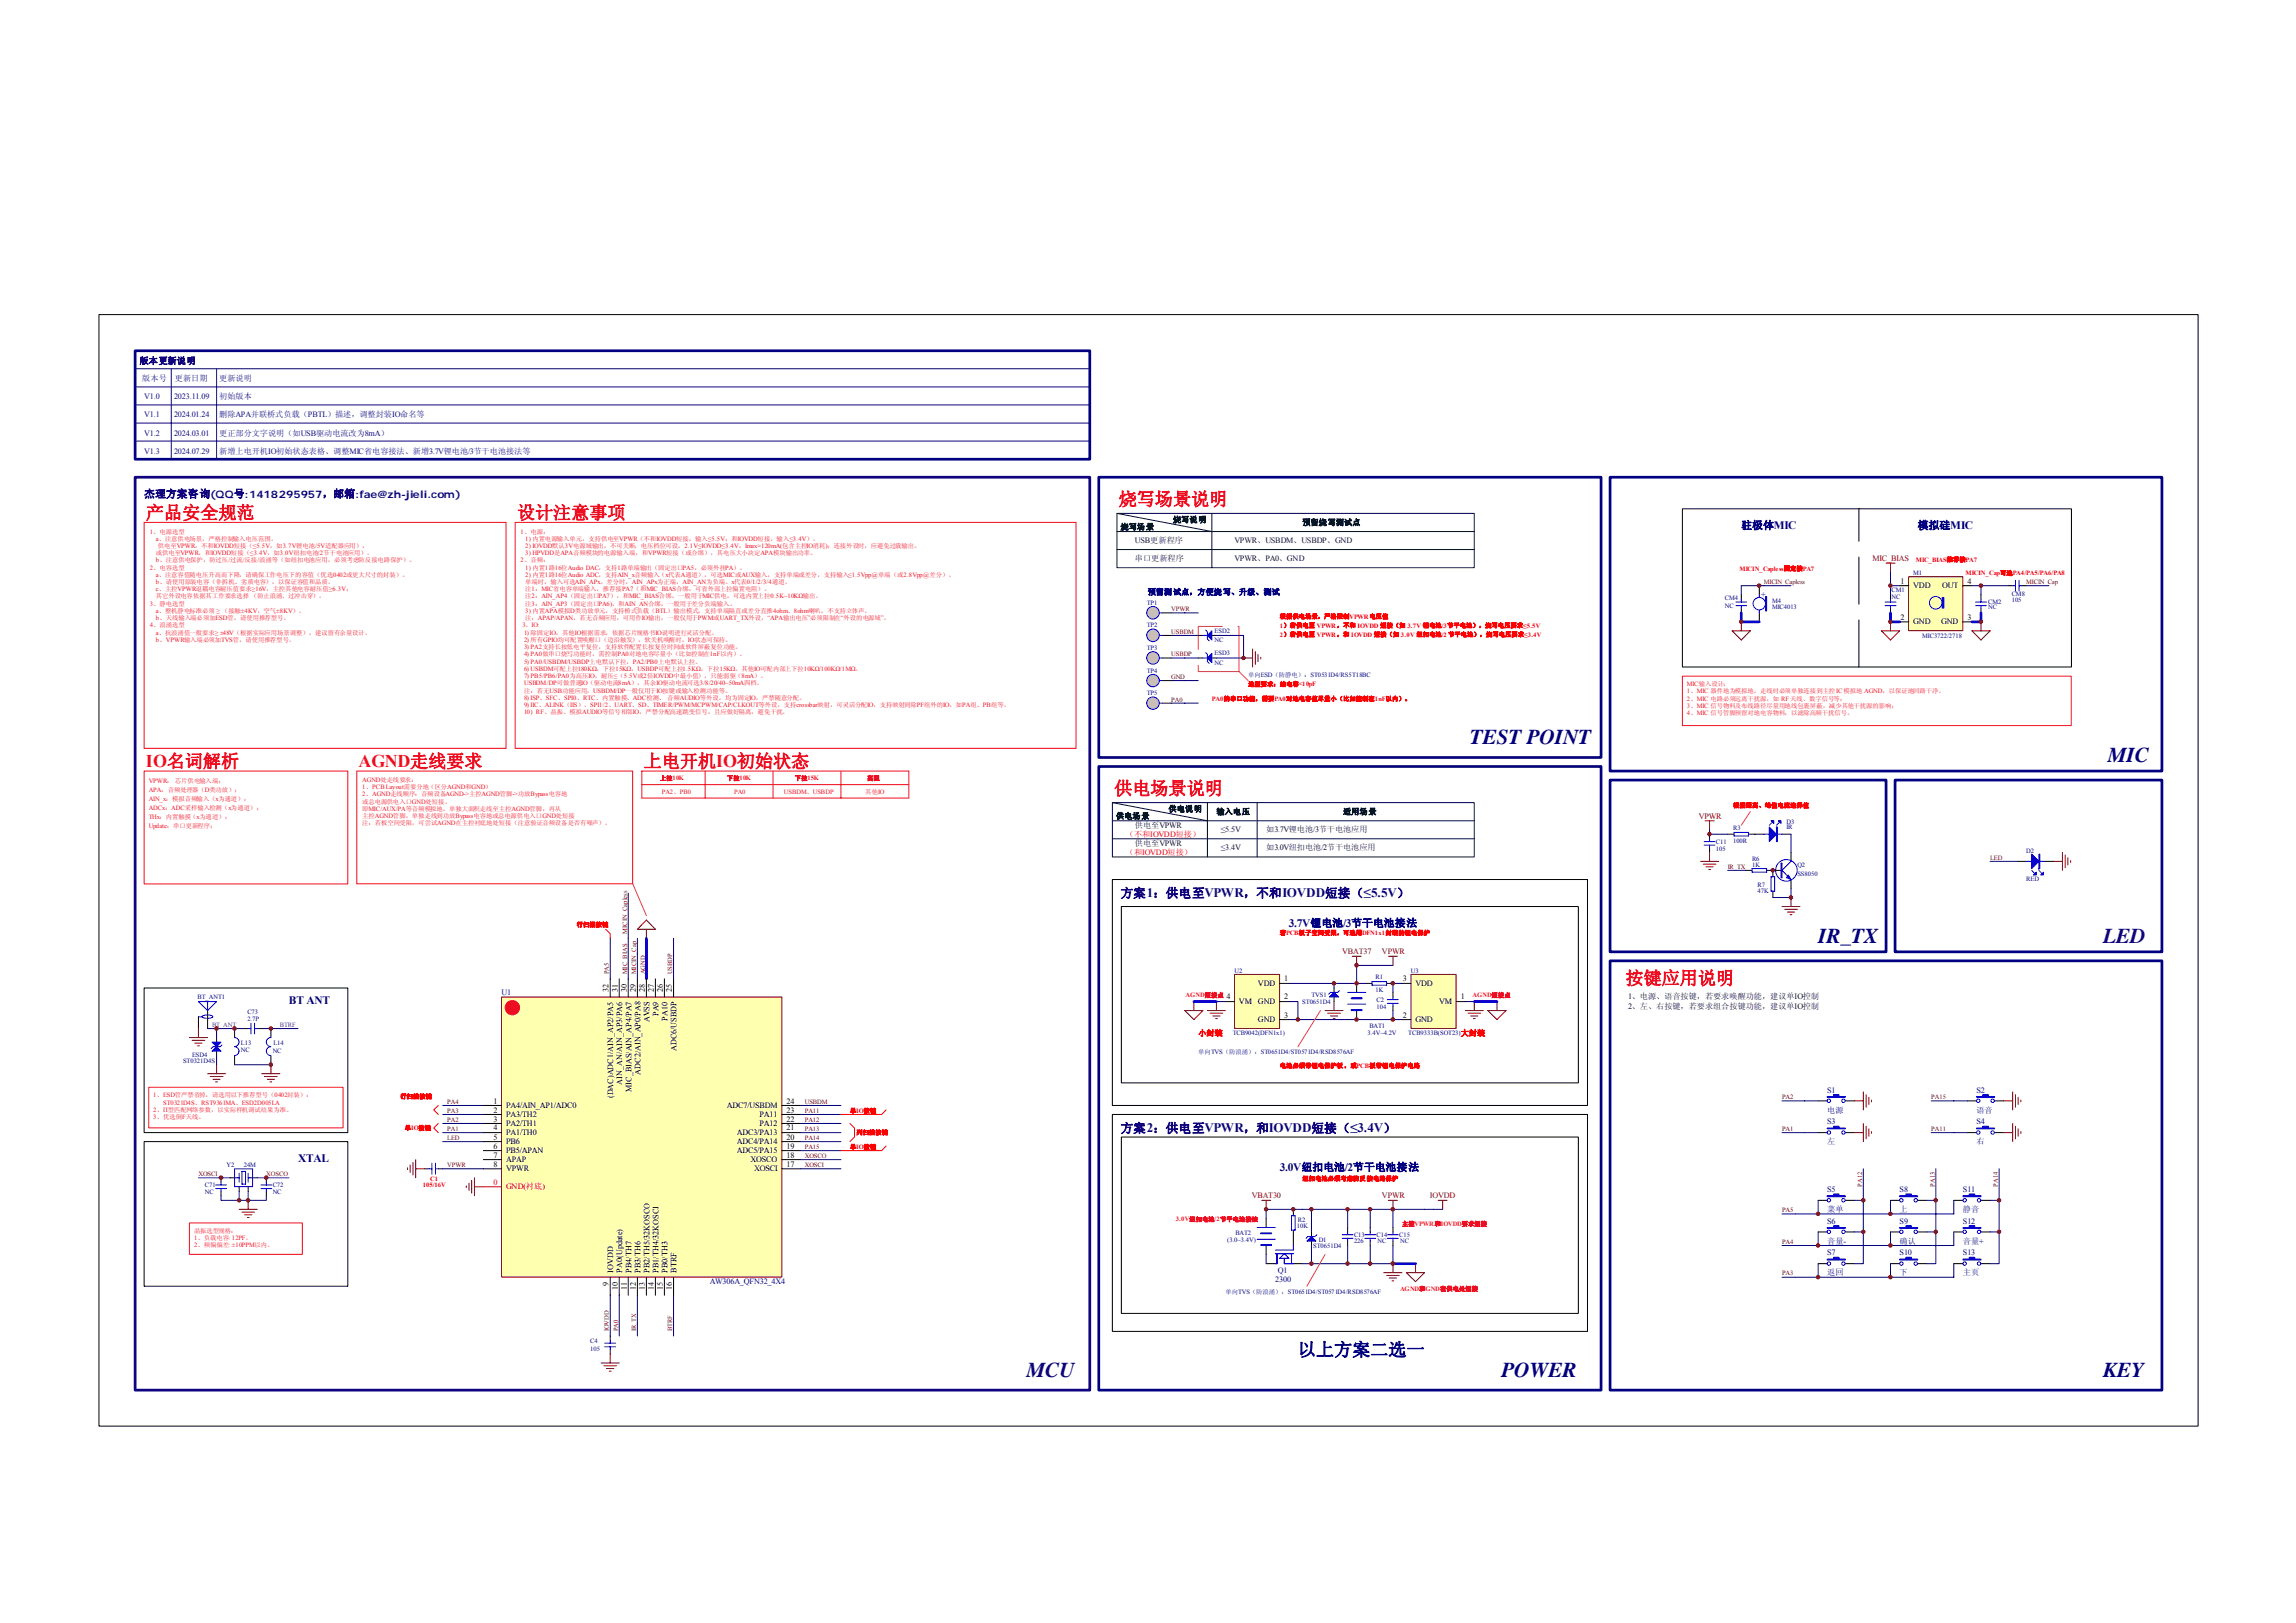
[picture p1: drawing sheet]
<svg xmlns="http://www.w3.org/2000/svg" width="297mm" height="210mm" viewBox="0 0 297 210" stroke-linecap="round" stroke-linejoin="round" font-family="sans-serif">
<defs><g id="words">
<g font-size="2.7" fill="#000080">
<text x="190.2" y="96.2">TEST POINT</text>
<text x="272.7" y="98.6">MIC</text>
<text x="235.2" y="122">IR_TX</text>
<text x="194.2" y="178.1">POWER</text>
<text x="272.1" y="178.1">KEY</text>
</g>
<g font-size="2.7" fill="#11037e">
<text x="272.1" y="122">LED</text>
<text x="132.8" y="178.1">MCU</text>
</g>
<g font-size="2.3" fill="#ee0e22">
<text x="144.7" y="65.4">烧写场景说明</text>
<text x="18.9" y="67.1">产品安全规范</text>
<text x="66.9" y="67.1">设计注意事项</text>
<text x="18.9" y="99.3">IO名词解析</text>
<text x="46.4" y="99.3">AGND走线要求</text>
<text x="83.3" y="99.3">上电开机IO初始状态</text>
<text x="144.1" y="102.8">供电场景说明</text>
<text x="210.3" y="127.3">按键应用说明</text>
</g>
<text font-size="2.3" fill="#000080" x="167.9" y="175.4">以上方案二选一</text>
<g font-size="1.6" fill="#11037e">
<text x="145" y="116.1">方案1：供电至VPWR，不和IOVDD短接（≤5.5V）</text>
<text x="145" y="146.5">方案2：供电至VPWR，和IOVDD短接（≤3.4V）</text>
</g>
<g font-size="1.5" fill="#000080">
<text x="166.7" y="119.9">3.7V锂电池/3节干电池接法</text>
<text x="37.4" y="129.8">BT ANT</text>
<text x="38.6" y="150.3">XTAL</text>
<text x="165.6" y="151.5">3.0V纽扣电池/2节干电池接法</text>
</g>
<text font-size="1.4" fill="#11037e" x="18.6" y="64.4">杰理方案咨询(QQ号:1418295957，邮箱:fae@zh-jieli.com)</text>
<g font-size="1.4" fill="#000080">
<text x="225.3" y="68.4">驻极体MIC</text>
<text x="248.1" y="68.4">模拟硅MIC</text>
</g>
<text font-size="1.2" fill="#11037e" x="18.1" y="47.1">版本更新说明</text>
<g font-size="1.1" fill="#11037e">
<text x="18.4" y="49.3">版本号</text>
<text x="18.6" y="51.7">V1.0</text>
<text x="18.6" y="54">V1.1</text>
<text x="22.5" y="51.7">2023.11.09</text>
<text x="22.5" y="54">2024.01.24</text>
<text x="22.6" y="49.3">更新日期</text>
<text x="28.4" y="49.3">更新说明</text>
<text x="28.4" y="51.7">初始版本</text>
<text x="28.4" y="54">删除APA并联桥式负载（PBTL）描述，调整封装IO命名等</text>
<text x="18.6" y="58.7">V1.3</text>
<text x="18.6" y="56.3">V1.2</text>
<text x="22.5" y="56.3">2024.03.01</text>
<text x="22.5" y="58.7">2024.07.29</text>
<text x="28.4" y="56.3">更正部分文字说明（如USB驱动电流改为8mA）</text>
<text x="28.4" y="58.7">新增上电开机IO初始状态表格、调整MIC省电容接法、新增3.7V锂电池/3节干电池接法等</text>
</g>
<g font-size="1.1" fill="#001b31">
<text x="145" y="68.5">烧写场景</text>
<text x="146.8" y="70.3">USB更新程序</text>
<text x="151.8" y="67.6">烧写说明</text>
<text x="159.7" y="70.3">VPWR、USBDM、USBDP、GND</text>
<text x="168.5" y="67.9">预留烧写测试点</text>
<text x="146.8" y="72.6">串口更新程序</text>
<text x="159.7" y="72.6">VPWR、PA0、GND</text>
<text x="144.4" y="105.9">供电场景</text>
<text x="146.8" y="107.1">供电至VPWR</text>
<text x="151.2" y="105">供电说明</text>
<text x="157.4" y="105.4">输入电压</text>
<text x="158" y="107.7">≤5.5V</text>
<text x="163.8" y="107.7">如3.7V锂电池/3节干电池应用</text>
<text x="173.8" y="105.4">适用场景</text>
<text x="146.8" y="109.4">供电至VPWR</text>
<text x="158" y="110">≤3.4V</text>
<text x="163.8" y="110">如3.0V纽扣电池/2节干电池应用</text>
<text x="210.6" y="129.2">1、电源、语音按键，若要求唤醒功能，建议单IO控制</text>
<text x="210.6" y="130.5">2、左、右按键，若要求组合按键功能，建议单IO控制</text>
</g>
<g font-size="1.1" fill="#000080">
<text x="148.5" y="76.9">预留测试点，方便烧写、升级、测试</text>
<text x="227.8" y="77.3">+</text>
<text x="64.9" y="128.7">U1</text>
<text x="236.4" y="141.4">S1</text>
<text x="236.4" y="143.9">电源</text>
<text x="255.7" y="141.4">S2</text>
<text x="255.7" y="143.9">语音</text>
<text x="236.4" y="145.5">S3</text>
<text x="236.4" y="148">左</text>
<text x="255.7" y="145.5">S4</text>
<text x="255.7" y="148">右</text>
<text x="236.4" y="154.2">S5</text>
<text x="245.8" y="154.2">S8</text>
<text x="254" y="154.2">S11</text>
<text x="236.4" y="156.8">菜单</text>
<text x="236.4" y="158.3">S6</text>
<text x="236.4" y="160.9">音量-</text>
<text x="245.8" y="156.8">上</text>
<text x="245.8" y="158.3">S9</text>
<text x="245.8" y="160.9">确认</text>
<text x="254" y="156.8">静音</text>
<text x="254" y="158.3">S12</text>
<text x="254" y="160.9">音量+</text>
<text x="91.8" y="166.2">AW306A_QFN32_4X4</text>
<text x="165" y="165.8">2300</text>
<text x="165.3" y="164.6">Q1</text>
<text x="236.4" y="162.4">S7</text>
<text x="236.4" y="165">返回</text>
<text x="245.8" y="162.4">S10</text>
<text x="245.8" y="165">下</text>
<text x="254" y="162.4">S13</text>
<text x="254" y="165">主页</text>
</g>
<g font-size="1.1" fill="#800000">
<text x="242.2" y="72.6">MIC_BIAS</text>
<text x="219.8" y="105.9">VPWR</text>
<text x="173.6" y="123.5">VBAT37</text>
<text x="178.8" y="123.5">VPWR</text>
<text x="161.9" y="155">VBAT30</text>
<text x="178.8" y="155">VPWR</text>
<text x="185" y="155">IOVDD</text>
</g>
<g font-size="1.1">
<text x="245.9" y="75.5">1</text>
<text x="247.5" y="76.1">VDD</text>
<text x="251.3" y="76.1">OUT</text>
<text x="254.5" y="75.5">4</text>
<text x="245.9" y="80.2">2</text>
<text x="247.5" y="80.8">GND</text>
<text x="251.1" y="80.8">GND</text>
<text x="254.5" y="80.2">3</text>
<text x="78.7" y="128.4" transform="rotate(-90 78.7 128.4)">32</text>
<text x="79.9" y="128.4" transform="rotate(-90 79.9 128.4)">31</text>
<text x="81.1" y="128.4" transform="rotate(-90 81.1 128.4)">30</text>
<text x="82.3" y="128.4" transform="rotate(-90 82.3 128.4)">29</text>
<text x="83.4" y="128.4" transform="rotate(-90 83.4 128.4)">28</text>
<text x="84.6" y="128.4" transform="rotate(-90 84.6 128.4)">27</text>
<text x="85.2" y="131.4" transform="rotate(-90 85.2 131.4)">PA9</text>
<text x="85.8" y="128.4" transform="rotate(-90 85.8 128.4)">26</text>
<text x="86.9" y="128.4" transform="rotate(-90 86.9 128.4)">25</text>
<text x="158.7" y="129.3">4</text>
<text x="160.3" y="129.9">VM</text>
<text x="162.7" y="129.9">GND</text>
<text x="162.7" y="127.6">VDD</text>
<text x="166.2" y="131.7">3</text>
<text x="166.2" y="129.3">2</text>
<text x="166.2" y="127">1</text>
<text x="181.5" y="127">3</text>
<text x="181.5" y="131.7">2</text>
<text x="183.1" y="127.6">VDD</text>
<text x="186.2" y="129.9">VM</text>
<text x="189" y="129.3">1</text>
<text x="84" y="132.3" transform="rotate(-90 84 132.3)">AVSS</text>
<text x="86.4" y="132" transform="rotate(-90 86.4 132)">PA10</text>
<text x="87.5" y="136" transform="rotate(-90 87.5 136)">ADC6/USBDP</text>
<text x="162.7" y="132.2">GND</text>
<text x="183.1" y="132.2">GND</text>
<text x="63.8" y="142.8">1</text>
<text x="63.8" y="143.9">2</text>
<text x="65.5" y="143.3">PA4/AIN_AP1/ADC0</text>
<text x="79.3" y="142.1" transform="rotate(-90 79.3 142.1)">(DAC)ADC1/AIN_AP2/PA5</text>
<text x="80.5" y="140.3" transform="rotate(-90 80.5 140.3)">AIN_AN/AIN_AP3/PA6</text>
<text x="81.7" y="141.3" transform="rotate(-90 81.7 141.3)">MIC_BIAS/AIN_AP4/PA7</text>
<text x="82.8" y="139" transform="rotate(-90 82.8 139)">ADC2/AIN_AP0/PA8</text>
<text x="94" y="143.3">ADC7/USBDM</text>
<text x="101.8" y="142.8">24</text>
<text x="101.8" y="143.9">23</text>
<text x="63.8" y="149.8">7</text>
<text x="63.8" y="145.1">3</text>
<text x="63.8" y="146.3">4</text>
<text x="63.8" y="147.4">5</text>
<text x="63.8" y="148.6">6</text>
<text x="65.5" y="145.7">PA2/TH1</text>
<text x="65.5" y="144.5">PA3/TH2</text>
<text x="65.5" y="146.9">PA1/TH0</text>
<text x="65.5" y="148">PB6</text>
<text x="65.5" y="149.2">PB5/APAN</text>
<text x="95.3" y="149.2">ADC5/PA15</text>
<text x="95.3" y="148">ADC4/PA14</text>
<text x="95.3" y="146.9">ADC3/PA13</text>
<text x="98.3" y="144.5">PA11</text>
<text x="98.3" y="145.7">PA12</text>
<text x="101.8" y="145.1">22</text>
<text x="101.8" y="149.8">18</text>
<text x="101.8" y="148.6">19</text>
<text x="101.8" y="147.4">20</text>
<text x="101.8" y="146.3">21</text>
<text x="63.8" y="150.9">8</text>
<text x="65.5" y="151.5">VPWR</text>
<text x="65.5" y="150.4">APAP</text>
<text x="97.1" y="150.4">XOSCO</text>
<text x="97.6" y="151.5">XOSCI</text>
<text x="101.8" y="150.9">17</text>
<text x="78.7" y="166.4" transform="rotate(-90 78.7 166.4)">9</text>
<text x="79.3" y="164.7" transform="rotate(-90 79.3 164.7)">IOVDD</text>
<text x="79.9" y="166.9" transform="rotate(-90 79.9 166.9)">10</text>
<text x="80.5" y="164.7" transform="rotate(-90 80.5 164.7)">PA0(Update)</text>
<text x="81.1" y="166.9" transform="rotate(-90 81.1 166.9)">11</text>
<text x="81.7" y="164.7" transform="rotate(-90 81.7 164.7)">PB4/TH7</text>
<text x="82.3" y="166.9" transform="rotate(-90 82.3 166.9)">12</text>
<text x="82.8" y="164.7" transform="rotate(-90 82.8 164.7)">PB3/TH6</text>
<text x="83.4" y="166.9" transform="rotate(-90 83.4 166.9)">13</text>
<text x="84" y="164.7" transform="rotate(-90 84 164.7)">PB2/TH5/32KOSCO</text>
<text x="84.6" y="166.9" transform="rotate(-90 84.6 166.9)">14</text>
<text x="85.2" y="164.7" transform="rotate(-90 85.2 164.7)">PB1/TH4/32KOSCI</text>
<text x="85.8" y="166.9" transform="rotate(-90 85.8 166.9)">15</text>
<text x="86.4" y="164.7" transform="rotate(-90 86.4 164.7)">PB0/TH3</text>
<text x="86.9" y="166.9" transform="rotate(-90 86.9 166.9)">16</text>
<text x="87.5" y="164.7" transform="rotate(-90 87.5 164.7)">BTRF</text>
</g>
<g font-size="1.1" fill="#f00">
<text x="145.7" y="108.3">（不和IOVDD短接）</text>
<text x="145.7" y="110.6">（和IOVDD短接）</text>
<text x="155" y="134">小封装</text>
<text x="189" y="134">大封装</text>
</g>
<g font-size="1.1" fill="#bf0000">
<text x="63.8" y="153.3">0</text>
<text x="65.5" y="153.9">GND(衬底)</text>
</g>
<g font-size=".8" fill="#ee0e22">
<text x="19.4" y="69">1、电源选型</text>
<text x="20.2" y="70">a、注意供电场景，严格控制输入电压范围。</text>
<text x="20.2" y="71.8">或供电至VPWR，和IOVDD短接（≤3.4V，如3.0V纽扣电池/2节干电池应用）。</text>
<text x="20.4" y="70.9">供电至VPWR，不和IOVDD短接（≤5.5V，如3.7V锂电池/5V适配器应用），</text>
<text x="67.3" y="69">1、电源：</text>
<text x="67.9" y="70">1) 内置电源输入单元，支持供电至VPWR（不和IOVDD短接，输入≤5.5V；和IOVDD短接，输入≤3.4V）。</text>
<text x="67.9" y="70.9">2) IOVDD默认3V电源域输出，不可关断，电压档位可设，2.1V≤IOVDD≤3.4V，Imax≈120mA(包含主控IO消耗)；连接外设时，应避免过载输出。</text>
<text x="67.9" y="71.8">3) HPVDD是APA音频模块的电源输入端，和VPWR短接（或合绑），其电压大小决定APA模块输出功率。</text>
<text x="19.4" y="73.7">2、电容选型</text>
<text x="20.2" y="72.7">b、注意供电保护，防过压/过流/反接/浪涌等（如纽扣电池应用，必须考虑防反接电路保护）。</text>
<text x="20.2" y="74.6">a、注意容值随电压升高而下降，请确保工作电压下的容值（优选0402或更大尺寸的封装）。</text>
<text x="20.2" y="75.6">b、请使用原装电容（非拆机、劣质电容），以保证容值和品质。</text>
<text x="20.2" y="76.5">c、主控VPWR退耦电容耐压值要求≥16V，主控其他电容耐压值≥6.3V；</text>
<text x="20.2" y="77.4">其它外设电容依据其工作要求选择 （防止浪涌、过冲击穿）。</text>
<text x="67.3" y="72.7">2、音频：</text>
<text x="67.9" y="73.7">1) 内置1路16位Audio DAC，支持1路单端输出（固定出口PA5，必须外挂PA）。</text>
<text x="67.9" y="74.6">2) 内置1路16位Audio ADC，支持AIN_x音频输入（x代表A通道），可选MIC或AUX输入，支持单端或差分，支持输入≤1.5Vpp@单端（或2.8Vpp@差分）。</text>
<text x="67.9" y="75.6">单端时，输入可选AIN_APx。差分时，AIN_APx为正端，AIN_AN为负端。x代表0/1/2/3/4通道。</text>
<text x="67.9" y="76.5">注1：MIC省电容单端输入，推荐接PA7（和MIC_BIAS合绑，可省外部上拉偏置电阻）。</text>
<text x="67.9" y="77.4">注2：AIN_AP4（固定出口PA7），和MIC_BIAS合绑，一般用于MIC供电，可选内置上拉0.5K~10KΩ输出。</text>
<text x="19.4" y="78.4">3、静电选型</text>
<text x="19.4" y="81.2">4、浪涌选型</text>
<text x="20.2" y="79.3">a、整机静电标准必须 ≥ （接触±4KV，空气±8KV）。</text>
<text x="20.2" y="80.2">b、天线输入端必须加ESD管，请使用推荐型号。</text>
<text x="20.2" y="82.1">a、抗浪涌值一般要求≥ ±48V（根据实际应用场景调整），建议留有余量设计。</text>
<text x="20.2" y="83">b、VPWR输入端必须加TVS管，请使用推荐型号。</text>
<text x="67.6" y="81.2">3、IO:</text>
<text x="67.8" y="83">2) 所有GPIO均可配置唤醒口（边沿触发），软关机唤醒时，IO状态可保持。</text>
<text x="67.8" y="84">3) PA2支持长按低电平复位，支持软件配置长按复位时间或软件屏蔽复位功能。</text>
<text x="67.8" y="82.1">1) 除固定IO，其他IO根据需求，依据芯片规格书IO说明进行灵活分配。</text>
<text x="67.9" y="79.3">3) 内置APA模拟D类功放单元，支持桥式负载（BTL）输出模式，支持单端隔直或差分直推4ohm、8ohm喇叭，不支持立体声。</text>
<text x="67.9" y="78.4">注3：AIN_AP3（固定出口PA6)，和AIN_AN合绑，一般用于差分负端输入。</text>
<text x="67.9" y="80.2">注：APAP/APAN，若无音频应用，可用作IO输出，一般仅用于PWM或UART_TX外设，“APA输出电压”必须限制在“外设的电源域”。</text>
<text x="67.8" y="84.9">4) PA0做串口烧写功能时，需控制PA0对地电容尽量小（比如控制在1nF以内）。</text>
<text x="67.8" y="85.9">5) PA0/USBDM/USBDP上电默认下拉，PA2/PB0上电默认上拉。</text>
<text x="67.8" y="86.8">6) USBDM可配上拉180KΩ，下拉15KΩ，USBDP可配上拉1.5KΩ，下拉15KΩ。其他IO可配内部上下拉10KΩ/100KΩ/1MΩ。</text>
<text x="67.8" y="87.7">7) PB5/PB6/PA0为高压IO，耐压≤（5.5V或2倍IOVDD中最小值），只能弱驱（8mA）。</text>
<text x="67.8" y="88.7">USBDM/DP可做普通IO（驱动电流8mA），其余IO驱动电流可选3/8/20/40~50mA四档。</text>
<text x="67.8" y="89.6">注：若无USB功能应用，USBDM/DP一般仅用于IO按键或输入检测功能等。</text>
<text x="218.2" y="88.8">MIC输入设计：</text>
<text x="218.2" y="89.7">1、MIC 器件地为模拟地，走线时必须单独连接到主控IC模拟地 AGND，以保证地回路干净。</text>
<text x="67.8" y="90.5">8) ISP、SFC、SPI0、RTC、内置触摸、ADC检测、 音频AUDIO等外设，均为固定IO，严禁随意分配。</text>
<text x="67.8" y="91.5">9) IIC、ALINK（IIS）、SPI1/2、UART、SD、TIMER/PWM/MCPWM/CAP/CLKOUT等外设，支持crossbar映射，可灵活分配IO，支持映射到除PF组外的IO，如PA组、PB组等。</text>
<text x="67.8" y="92.4">10) RF、晶振、模拟AUDIO等信号相邻IO，严禁分配高速跳变信号，且应做好隔离，避免干扰。</text>
<text x="218.2" y="90.7">2、MIC 电路必须远离干扰源，如 RF天线、数字信号等；</text>
<text x="218.2" y="91.6">3、MIC 信号物料及布线路径尽量用地线包裹屏蔽，减少其他干扰源的影响；</text>
<text x="218.2" y="92.5">4、MIC 信号管脚预留对地电容物料，以滤除高频干扰信号。</text>
<text x="19.2" y="101.3">VPWR： 芯片供电输入端；</text>
<text x="46.9" y="101.2">AGND处走线要求：</text>
<text x="85.4" y="101">上拉10K</text>
<text x="94" y="101">下拉10K</text>
<text x="102.8" y="101">下拉15K</text>
<text x="112.2" y="101">高阻</text>
<text x="19.2" y="104.8">ADCx：ADC采样输入检测（x为通道）；</text>
<text x="19.2" y="103.6">AIN_x：模拟音频输入（x为通道）；</text>
<text x="19.2" y="106">THx：内置触摸（x为通道）；</text>
<text x="19.2" y="102.5">APA：音频处理器（D类功放）；</text>
<text x="19.2" y="107.1">Update：串口更新程序；</text>
<text x="46.9" y="102.1">1、PCB Layout需要分地（区分AGND和GND）</text>
<text x="46.9" y="103">2、AGND走线顺序：音频设备AGND-&gt;主控AGND管脚-&gt;功放Bypass电容地</text>
<text x="46.9" y="104.9">即MIC/AUX/PA等音频模拟地，单独大面积走线至主控AGND管脚，再从</text>
<text x="46.9" y="105.9">主控AGND管脚，单独走线到功放Bypass电容地或总电源供电入口GND处短接</text>
<text x="46.9" y="106.8">注：若板空间受限，可尝试AGND在主控衬底地处短接（注意验证音频设备是否有噪声）。</text>
<text x="46.9" y="104">或总电源供电入口GND处短接。</text>
<text x="85.6" y="102.7">PA2、PB0</text>
<text x="95" y="102.7">PA0</text>
<text x="101.4" y="102.7">USBDM、USBDP</text>
<text x="111.9" y="102.7">其他IO</text>
<text x="153.4" y="129">AGND短接点</text>
<text x="190.5" y="129">AGND短接点</text>
<text x="19.8" y="143.8">2、Π型匹配网络参数，以实际样机调试结果为准。</text>
<text x="19.8" y="142">1、ESD管严禁省掉，请选用以下推荐型号（0402封装）：</text>
<text x="21.1" y="142.9">ST0321D4S、RST9361MA、ESD2D005LA</text>
<text x="19.8" y="144.8">3、优选倒F天线。</text>
<text x="25.1" y="159.5">晶振选型规格：</text>
<text x="25.1" y="160.5">1、负载电容: 12PF。</text>
<text x="25.1" y="161.4">2、频偏偏差: ±10PPM以内。</text>
<text x="152.1" y="158">3.0V纽扣电池/2节干电池接法</text>
<text x="181.4" y="158.6">主控VPWR和IOVDD要求短接</text>
<text x="181.1" y="167">AGND和GND在供电处短接</text>
</g>
<g font-size=".8" fill="#000080">
<text x="223.2" y="77.7">CM4</text>
<text x="244.7" y="76.6">CM1</text>
<text x="244.7" y="77.6">NC</text>
<text x="247.5" y="74.4">M1</text>
<text x="260.3" y="77.1">CM8</text>
<text x="260.3" y="77.9">105</text>
<text x="148.4" y="78.3">TP1</text>
<text x="148.4" y="81.2">TP2</text>
<text x="157.1" y="81.9">ESD2</text>
<text x="157.1" y="83">NC</text>
<text x="223.2" y="78.7">NC</text>
<text x="229.3" y="78">M4</text>
<text x="229.3" y="78.8">MIC4013</text>
<text x="248.7" y="82.6">MIC3722/2718</text>
<text x="257.2" y="78.1">CM2</text>
<text x="257.2" y="78.8">NC</text>
<text x="148.4" y="84.1">TP3</text>
<text x="148.4" y="87">TP4</text>
<text x="148.4" y="89.9">TP5</text>
<text x="157.1" y="84.7">ESD3</text>
<text x="157.1" y="86">NC</text>
<text x="161.5" y="87.6">单向ESD（防静电）：ST0531D4/RS5T18BC</text>
<text x="224.2" y="107.4">R3</text>
<text x="231.1" y="106.6">D3</text>
<text x="231.1" y="107.3">IR</text>
<text x="222" y="109.1">C11</text>
<text x="222" y="110.1">105</text>
<text x="224.2" y="109">100R</text>
<text x="226.7" y="111.3">R6</text>
<text x="226.7" y="112.2">1K</text>
<text x="232.5" y="112.2">Q2</text>
<text x="232.5" y="113.3">SS8050</text>
<text x="262.1" y="110.3">D2</text>
<text x="262.1" y="113.9">RED</text>
<text x="227.4" y="114.7">R7</text>
<text x="227.4" y="115.5">47K</text>
<text x="159.7" y="125.9">U2</text>
<text x="182.5" y="125.9">U3</text>
<text x="25.6" y="129.2">BT_ANT1</text>
<text x="32" y="131.2">C73</text>
<text x="168.5" y="129.9">ST0651D4</text>
<text x="169.7" y="129">TVS1</text>
<text x="178" y="126.7">R1</text>
<text x="178" y="128.3">1K</text>
<text x="178.1" y="129.6">C2</text>
<text x="178.1" y="130.5">104</text>
<text x="23.7" y="137.5">ST0321D4S</text>
<text x="24.8" y="136.7">ESD4</text>
<text x="31.2" y="135.2">L13</text>
<text x="31.2" y="136.1">NC</text>
<text x="35.3" y="136.2">NC</text>
<text x="35.4" y="135.2">L14</text>
<text x="155" y="136.4">单向TVS（防浪涌）：ST0651D4/ST0571D4/RSD8576AF</text>
<text x="159.5" y="133.9">TCB9042(DFN1x1)</text>
<text x="176.9" y="133.9">3.4V~4.2V</text>
<text x="177.2" y="133">BAT1</text>
<text x="182.2" y="133.9">TCB9333B(SOT23)</text>
<text x="26.5" y="153.6">C71</text>
<text x="26.5" y="154.5">NC</text>
<text x="29.3" y="151">Y2</text>
<text x="31.5" y="151">24M</text>
<text x="35.3" y="153.6">C72</text>
<text x="35.3" y="154.5">NC</text>
<text x="158.8" y="160.7">(3.0~3.4V)</text>
<text x="159.8" y="159.8">BAT2</text>
<text x="167.8" y="158.9">10K</text>
<text x="167.9" y="158.1">R2</text>
<text x="169.9" y="161.5">ST0651D4</text>
<text x="170.6" y="160.7">D1</text>
<text x="175.2" y="160">C13</text>
<text x="175.2" y="160.8">226</text>
<text x="178.1" y="160">C14</text>
<text x="178.2" y="160.8">NC</text>
<text x="181" y="160">C15</text>
<text x="181.1" y="160.8">NC</text>
<text x="158.5" y="167.4">单向TVS（防浪涌）：ST0651D4/ST0571D4/RSD8576AF</text>
</g>
<g font-size=".8" fill="#f00">
<text x="225" y="73.8">MICIN_Capless固定接PA7</text>
<text x="247.9" y="72.7">MIC_BIAS推荐接PA7</text>
<text x="254.3" y="74.4">MICIN_Cap可选PA4/PA5/PA6/PA8</text>
<text x="165.6" y="80">根据供电场景，严格限制VPWR电压值</text>
<text x="165.6" y="81.2">1）若供电至 VPWR，不和 IOVDD 短接（如 3.7V 锂电池/3节干电池），烧写电压要求≤5.5V</text>
<text x="165.6" y="82.4">2）若供电至 VPWR，和 IOVDD 短接（如 3.0V 纽扣电池/2 节干电池），烧写电压要求≤3.4V</text>
<text x="161.5" y="88.8">选型要求：结电容&lt;10pF</text>
<text x="156.8" y="90.7">PA0的串口功能，需要PA0对地电容值尽量小（比如控制在1nF以内）。</text>
<text x="224.2" y="104.5">根据距离、峰值电流选择值</text>
<text x="74.6" y="119.9">行扫描按键</text>
<text x="165.6" y="121">若PCB板子空间受限，可选用DFN1x1封装的锂电保护</text>
<text x="51.8" y="142.1">行扫描按键</text>
<text x="110" y="144">单IO按键</text>
<text x="165.6" y="138.2">电池必须带锂电保护板，或PCB板带锂电保护电路</text>
<text x="52.4" y="146.2">单IO按键</text>
<text x="110" y="148.7">单IO按键</text>
<text x="110.8" y="146.8">列扫描按键</text>
<text x="54.7" y="153.6">105/16V</text>
<text x="55.6" y="152.8">C1</text>
<text x="168.5" y="152.8">纽扣电池必须考虑防反接电路保护</text>
</g>
<g font-size=".8" fill="#800000">
<text x="228.2" y="75.6">MICIN_Capless</text>
<text x="262.1" y="75.6">MICIN_Cap</text>
<text x="151.5" y="82">USBDM</text>
<text x="151.5" y="79.1">VPWR</text>
<text x="151.5" y="84.9">USBDP</text>
<text x="151.5" y="87.8">GND</text>
<text x="151.5" y="90.8">PA0</text>
<text x="223.5" y="112.4">IR_TX</text>
<text x="257.5" y="111.2">LED</text>
<text x="81.1" y="120.8" transform="rotate(-90 81.1 120.8)">MICIN_Capless</text>
<text x="78.8" y="126.1" transform="rotate(-90 78.8 126.1)">PA5</text>
<text x="81.1" y="126.1" transform="rotate(-90 81.1 126.1)">MIC_BIAS</text>
<text x="82.3" y="126.1" transform="rotate(-90 82.3 126.1)">MICIN_Cap</text>
<text x="83.5" y="126.1" transform="rotate(-90 83.5 126.1)">AGND</text>
<text x="87" y="126.1" transform="rotate(-90 87 126.1)">USBDP</text>
<text x="57.9" y="142.8">PA4</text>
<text x="57.9" y="144">PA3</text>
<text x="104.1" y="142.8">USBDM</text>
<text x="104.1" y="144">PA11</text>
<text x="230.5" y="142.2">PA2</text>
<text x="249.8" y="142.2">PA15</text>
<text x="57.9" y="145.1">PA2</text>
<text x="57.9" y="146.3">PA1</text>
<text x="57.9" y="147.5">LED</text>
<text x="104.1" y="149.8">XOSCO</text>
<text x="104.1" y="145.1">PA12</text>
<text x="104.1" y="146.3">PA13</text>
<text x="104.1" y="147.5">PA14</text>
<text x="104.1" y="148.7">PA15</text>
<text x="230.5" y="146.3">PA1</text>
<text x="249.8" y="146.3">PA11</text>
<text x="25.7" y="152.2">XOSCI</text>
<text x="34.5" y="152.2">XOSCO</text>
<text x="57.9" y="151">VPWR</text>
<text x="104.1" y="151">XOSCI</text>
<text x="240.9" y="153.5" transform="rotate(-90 240.9 153.5)">PA12</text>
<text x="250.3" y="153.5" transform="rotate(-90 250.3 153.5)">PA13</text>
<text x="258.5" y="153.5" transform="rotate(-90 258.5 153.5)">PA14</text>
<text x="230.5" y="156.8">PA5</text>
<text x="230.5" y="160.9">PA4</text>
<text x="230.5" y="165">PA3</text>
<text x="78.8" y="172.3" transform="rotate(-90 78.8 172.3)">IOVDD</text>
<text x="80" y="172.3" transform="rotate(-90 80 172.3)">PA0</text>
<text x="82.3" y="172.3" transform="rotate(-90 82.3 172.3)">IR_TX</text>
<text x="87" y="172.3" transform="rotate(-90 87 172.3)">BTRF</text>
</g>
<g font-size=".8" fill="#7c0089">
<text x="27.4" y="132.9">BT_ANT</text>
<text x="36.2" y="132.9">BTRF</text>
</g>
<g font-size=".8" fill="#11037e">
<text x="32" y="132">2.7P</text>
<text x="76.4" y="173.8">C4</text>
<text x="76.4" y="174.7">105</text>
</g>
</g></defs>
<g fill="none" stroke="#000" stroke-width=".13">
<path d="M12.8 40.7h271.6v143.8h-271.6zM221.2 107.9v.6M221.2 109.7v.6M223.5 107.9h.8M225.8 112.6h.9M226.2 107.9h2M228.6 112.6h1.8M229.4 112.6v.8M229.4 115.3v.8M230.5 107.9h1.2M231.7 110.3v1.1M231.7 113.8v1.2"/>
<path d="M261 111.4h1.1M264.5 111.4h1.2M18.6 127.8h26.4v18.7h-26.4zM25.7 131.6v1.5M26.9 130.7v2.4M28 134.2v.6M28 136v.6M30.3 133.1v1.1M30.3 136.6v1.2M31.5 133.1h.6M33.3 133.1h.6M35 133.1v1.1"/>
<path d="M35 136.6v1.2M18.6 147.7h26.4v18.7h-26.4zM28.6 152.4v.6M28.6 154.1v.6M29.8 152.4h.9M30.9 153.5v.6M32.1 153.5v.6M32.3 152.4h1M34.5 152.4v.6M34.5 154.1v.6M54.9 151.2h.6M56.7 151.2h.6"/>
<path d="M235.2 155.3h1.2M235.2 142.4h1.2M235.2 146.5h1.2M235.2 159.4h1.2M238.7 155.3h1.2M238.7 142.4h1.2M238.7 146.5h1.2M238.7 159.4h1.2M244.6 155.3h1.2M244.6 159.4h1.2M248.1 155.3h1.2M248.1 159.4h1.2"/>
<path d="M252.8 155.3h1.2M252.8 159.4h1.2M254.5 142.4h1.2M254.5 146.5h1.2M256.3 155.3h1.2M256.3 159.4h1.2M258 142.4h1.2M258 146.5h1.2M78.9 172.8v.6M78.9 174.6v.6M235.2 163.5h1.2M238.7 163.5h1.2"/>
<path d="M244.6 163.5h1.2M248.1 163.5h1.2M252.8 163.5h1.2M256.3 163.5h1.2"/>
</g>
<g fill="none" stroke="#800000" stroke-width=".13">
<path d="M83.6 119l1.2 1.2h-2.3zM220 111.4h2.4M220.4 111.8h1.6M220.6 106.2h1.2M220.7 112.1h.9M221.1 112.5h.2M221.2 106.2v1.2M221.2 110.3v1.1M230.5 117.3h2.4M230.9 117.6h1.6M231.2 118h1M231.6 118.3h.2"/>
<path d="M231.7 116.1v1.2M265.7 111.4h1.1M266.8 110.3v2.3M267.2 110.6v1.7M267.5 111v.9M267.9 111.3v.3M24.5 134.2h2.4M24.8 134.6h1.7M25.2 135h.9M25.6 135.3h.2M25.7 133.1v1.1M26.9 138.9h2.3"/>
<path d="M27.2 139.3h1.6M27.6 139.6h.9M27.9 140h.2M28 137.8v1.1M33.9 138.9h2.3M34.2 139.3h1.7M34.6 139.6h.9M34.9 140h.3M35 137.8v1.1M83.6 120.2v1.2M30.9 156.5h2.4M31.3 156.8h1.6"/>
<path d="M31.6 157.2h1M32 157.5h.2M32.1 155.3v1.2M52.7 151.1v.2M53.1 150.7v1M53.4 150.4v1.6M53.8 150v2.4M53.8 151.2h1.1M60.3 153.4v.3M60.7 153.1v.9M61 152.7v1.7M61.4 152.4v2.3"/>
<path d="M61.4 153.5h1.1M239.9 142.4h1.2M239.9 146.5h1.2M241.1 141.3v2.3M241.1 145.4v2.3M241.4 141.6v1.7M241.4 145.7v1.6M241.8 142v.9M241.8 146v1M242.1 142.3v.3M242.1 146.4v.2M259.2 142.4h1.2"/>
<path d="M259.2 146.5h1.2M260.4 141.3v2.3M260.4 145.4v2.3M260.7 141.6v1.7M260.7 145.7v1.6M261.1 142v.9M261.1 146v1M261.4 142.3v.3M261.4 146.4v.2M77.8 176.3h2.3M78.1 176.7h1.7M78.5 177.1h.9"/>
<path d="M78.8 177.4h.3M78.9 175.2v1.1"/>
</g>
<g fill="none" stroke="#00f" stroke-width=".13">
<path d="M220.5 109.3h1.4M220.5 108.9h1.4M221.2 108.5v.4M221.2 109.3v.4M224.3 107.7h1.9v.5h-1.9zM226.7 112.4h1.9v.4h-1.9zM228.2 107.9h2.3M229.1 113.4h.5v1.9h-.5zM229.4 106.3l-.5 .5M230.3 106.3l-.5 .5M230.4 111.7h.1v1.9h-.1zM231.7 111.4l-1.2 1.2 1.2 1.2"/>
<path d="M232.3 113.3a1.39 1.39 0 0 0-1.1-2.1 1.39 1.39 0 0 0-1.4 1.9 1.39 1.39 0 0 0 2.3 .5l.2-.3M262.1 111.4h2.4M262.8 112.6l.5 .5M263.8 112.6l.4 .5M25.7 129.6h2.3l-1.1 1.1zM26.7 131.7h-.3l-.3-.2a1.26 1.26 0 0 1 1.4 0l-.3 .2h-.3M26.9 129.6v1.1M28.7 135.2l-.2 .2h-.9l-.3 .3M30.3 134.2a.58 .58 0 0 1 .6 .6 .58 .58 0 0 1-.6 .6M30.3 135.4a.57 .57 0 0 1 .6 .6 .57 .57 0 0 1-.6 .6M32.1 133.1h.4M32.5 132.4v1.4"/>
<path d="M32.9 133.1h.4M32.9 132.4v1.4M35 134.2a.58 .58 0 0 0-.5 .6 .58 .58 0 0 0 .5 .6M35 135.4a.57 .57 0 0 0-.5 .6 .57 .57 0 0 0 .5 .6M27.9 153.8h1.4M27.9 153.3h1.4M28.6 153v.3M28.6 153.8v.3M30.7 152.4h.2M30.9 151.8v1.2M31.3 151.6h.5v1.6h-.5zM32.1 151.8v1.2"/>
<path d="M32.1 152.4h.2M33.8 153.8h1.4M33.8 153.3h1.4M34.5 153v.3M34.5 153.8v.3M55.5 151.2h.4M55.9 150.5v1.4M56.3 151.2h.4M56.3 150.5v1.4M78.2 173.8h1.4M78.2 174.2h1.4M78.9 173.4v.4"/>
<path d="M78.9 174.2v.4"/>
<circle cx="236.6" cy="142.4" r=".22"/>
<circle cx="236.6" cy="155.3" r=".22"/>
<circle cx="236.6" cy="146.5" r=".22"/>
<circle cx="236.6" cy="159.4" r=".22"/>
<circle cx="238.5" cy="142.4" r=".22"/>
<circle cx="238.5" cy="146.5" r=".22"/>
<circle cx="238.5" cy="155.3" r=".22"/>
<circle cx="238.5" cy="159.4" r=".22"/>
<circle cx="246" cy="155.3" r=".22"/>
<circle cx="246" cy="159.4" r=".22"/>
<circle cx="247.8" cy="155.3" r=".22"/>
<circle cx="247.8" cy="159.4" r=".22"/>
<circle cx="254.2" cy="155.3" r=".22"/>
<circle cx="254.2" cy="159.4" r=".22"/>
<circle cx="255.9" cy="142.4" r=".22"/>
<circle cx="255.9" cy="146.5" r=".22"/>
<circle cx="256" cy="155.3" r=".22"/>
<circle cx="256" cy="159.4" r=".22"/>
<circle cx="257.8" cy="142.4" r=".22"/>
<circle cx="257.8" cy="146.5" r=".22"/>
<circle cx="236.6" cy="163.5" r=".22"/>
<circle cx="238.5" cy="163.5" r=".22"/>
<circle cx="246" cy="163.5" r=".22"/>
<circle cx="247.8" cy="163.5" r=".22"/>
<circle cx="254.2" cy="163.5" r=".22"/>
<circle cx="256" cy="163.5" r=".22"/>
</g>
<g fill="#00f" stroke="#00f" stroke-width=".13">
<path d="M262.8 110.5l1 .9-1 1z"/>
<path d="M264 113.2l.4-.4v.4z"/>
<path d="M263.4 112.8v.4h-.3z"/>
<path d="M228.9 107l.9 .9-.9 1z"/>
<path d="M230.1 106.2h.3v.3z"/>
<path d="M229.1 106.2h.4v.3z"/>
<path d="M231.3 113.2l.4 .6-.6-.2z"/>
<path d="M27.4 136l.6-.6 .6 .6z"/>
<path d="M27.4 134.8h1.2l-.6 .6z"/>
<path d="M263.8 110.5v1.9h.1v-1.9z" fill-rule="evenodd"/>
<path d="M229.8 107h.2v1.9h-.2z" fill-rule="evenodd"/>
<path d="M236.4 154.7h.8v-.2h.7v.2h.8v.1h-2.3z" fill-rule="evenodd"/>
<path d="M236.4 141.9h.8v-.3h.7v.3h.8v.1h-2.3z" fill-rule="evenodd"/>
<path d="M245.8 154.7h.8v-.2h.7v.2h.8v.1h-2.3z" fill-rule="evenodd"/>
<path d="M255.7 141.9h.8v-.3h.7v.3h.8v.1h-2.3z" fill-rule="evenodd"/>
<path d="M254 162.9h.8v-.2h.7v.2h.8v.1h-2.3z" fill-rule="evenodd"/>
<path d="M254 154.7h.8v-.2h.7v.2h.8v.1h-2.3z" fill-rule="evenodd"/>
<path d="M236.4 145.9h.8v-.2h.7v.2h.8v.1h-2.3z" fill-rule="evenodd"/>
<path d="M255.7 145.9h.8v-.2h.7v.2h.8v.1h-2.3z" fill-rule="evenodd"/>
<path d="M236.4 158.8h.8v-.2h.7v.2h.8v.1h-2.3z" fill-rule="evenodd"/>
<path d="M245.8 162.9h.8v-.2h.7v.2h.8v.1h-2.3z" fill-rule="evenodd"/>
<path d="M245.8 158.8h.8v-.2h.7v.2h.8v.1h-2.3z" fill-rule="evenodd"/>
<path d="M254 158.8h.8v-.2h.7v.2h.8v.1h-2.3z" fill-rule="evenodd"/>
<path d="M236.4 162.9h.8v-.2h.7v.2h.8v.1h-2.3z" fill-rule="evenodd"/>
</g>
<g fill="none" stroke="#000080" stroke-width=".13">
<path d="M221.2 107.4v.5h2.3M223.5 112.6h2.3M231.7 115v1.1h-2.3M231.7 107.9v2.4M257.5 111.4h3.5M26.9 133.1h4.6M28 133.1v1.1M28 136.6v1.2M30.3 137.8h4.7M33.9 133.1h4.7M78.9 121.4v5.2M81.3 121.4v5.2"/>
<path d="M82.5 121.4v5.2M87.1 121.4v5.2M28.6 154.7v.6h5.9v-.6M57.3 151.2h5.2M57.3 143h5.2M57.3 146.5h5.2M57.3 144.2h5.2M57.3 145.4h5.2M57.3 147.7h5.2M103.5 150h5.3M103.5 151.2h5.3M103.5 143h5.3"/>
<path d="M103.5 146.5h5.3M103.5 144.2h5.3M103.5 145.4h5.3M103.5 147.7h5.3M103.5 148.9h5.3M230.5 142.4h4.7M230.5 157.1h4.7M230.5 146.5h4.7M235.2 155.3v1.8h17.6v-1.8M235.2 159.4v1.7h17.6v-1.7M239.9 155.3h1.2M239.9 159.4h1.2"/>
<path d="M241.1 151.2v12.3h-1.2M244.6 155.3v1.8M244.6 159.4v1.7M249.3 155.3h1.1M249.3 159.4h1.1M249.8 142.4h4.7M249.8 146.5h4.7M250.4 151.2v12.3h-1.1M257.5 155.3h1.1M257.5 159.4h1.1M258.6 151.2v12.3h-1.1M78.9 167.6v5.2"/>
<path d="M80.1 167.6v5.2M82.5 167.6v5.2M87.1 167.6v5.2M230.5 161.1h4.7M230.5 165.2h4.7M235.2 163.5v1.7h17.6v-1.7M244.6 163.5v1.7"/>
</g>
<path d="M17.5 45.4h123.5v14h-123.5zM208.3 100.9h35.7v22.2h-35.7zM245.2 100.9h34.5v22.2h-34.5zM208.3 124.3h71.4v55.6h-71.4z" fill="none" stroke="#000080" stroke-width=".35"/>
<path d="M17.5 61.7h123.5v118.2h-123.5z" fill="none" stroke="#11037e" stroke-width=".35"/>
<path d="M17.5 47.7h123.5M17.5 50.1h123.5M17.5 52.4h123.5M17.5 54.7h123.5M22.2 47.7v11.7M28 47.7v11.7" fill="none" stroke="#11037e" stroke-width=".13"/>
<path d="M25.7 131.6h.4M25.7 152.4h4.1M30.3 151.2h2.4v2.3h-2.4zM30.9 154.1v1.2M32.1 154.1v1.2M33.3 152.4h4.1" fill="none" stroke="#0000bf" stroke-width=".13"/>
<path d="M18.6 67.6h46.9v29.2h-46.9zM66.7 67.6h72.5v29.2h-72.5zM18.6 99.8h26.4v14.6h-26.4zM46.2 99.8h35.6v14.5h-35.6zM19.2 140.7h25.2v5.2h-25.2zM24.5 158.2h14.6v4.1h-14.6z" fill="none" stroke="#ee0e22" stroke-width=".13"/>
<path d="M83.6 121.4v5.2" fill="none" stroke="#00f" stroke-width=".35"/>
<path d="M81.9 114.4l1.7 4.1M226.4 105l-1.1 1.8" fill="none" stroke="#da2467" stroke-width=".13"/>
<path d="M78.4 120.2l.5 .6v.6M56.7 145.4l-.6 .5 .6 .6M56.7 143l-.6 .6 .6 .6M110 145.4l.6 .5v1.2l-.6 .6M114.6 148.3l-.5 .6h-5.3M114.6 143.6l-.5 .6h-5.3" fill="none" stroke="#f00" stroke-width=".13"/>
<g fill="#800000" stroke="#800000" stroke-width=".13">
<path d="M28.4 152.2h.4v.2v.1l-.2 .1-.2-.1z" fill-rule="evenodd"/>
<circle cx="34.4" cy="152.4" r=".22"/>
<circle cx="35" cy="133.1" r=".22"/>
<circle cx="35" cy="137.7" r=".22"/>
<circle cx="28" cy="133.1" r=".22"/>
<circle cx="30.3" cy="133.1" r=".22"/>
<circle cx="30.9" cy="155.3" r=".22"/>
<circle cx="32.1" cy="155.3" r=".22"/>
</g>
<path d="M64.9 129h36.3v36.2h-36.3z" fill="#ffffb0"/>
<path d="M244 72.9h1.2M244.6 72.9v1.1M255.1 81.6h2.4l-1.2 1.2zM256.3 80.5v1.1M64.9 129h36.3v36.2h-36.3z" fill="none" stroke="#800000" stroke-width=".13"/>
<g fill="none" stroke="#000" stroke-width=".13">
<path d="M244.6 76.9v.6M244.6 78.7v.6M256.3 76.9v.6M256.3 78.7v.6M259.8 75.8h.6M261.6 75.8h.5M78.9 126.6v2.4M80.1 126.6v2.4M81.3 126.6v2.4M82.5 126.6v2.4M83.6 126.6v2.4M84.8 126.6v2.4"/>
<path d="M86 126.6v2.4M87.1 126.6v2.4M62.5 143h2.4M62.5 148.9h2.4M62.5 151.2h2.4M62.5 150h2.4M62.5 145.4h2.4M62.5 144.2h2.4M62.5 146.5h2.4M62.5 147.7h2.4M101.2 143h2.3M101.2 148.9h2.3"/>
<path d="M101.2 151.2h2.3M101.2 150h2.3M101.2 145.4h2.3M101.2 144.2h2.3M101.2 146.5h2.3M101.2 147.7h2.3M78.9 165.2v2.4M80.1 165.2v2.4M81.3 165.2v2.4M82.5 165.2v2.4M83.6 165.2v2.4M84.8 165.2v2.4"/>
<path d="M86 165.2v2.4M87.1 165.2v2.4"/>
</g>
<circle cx="66.3" cy="130.4" r=".93" fill="#ee0e22" stroke="#ee0e22" stroke-width=".13"/>
<path d="M62.5 153.5h2.4" fill="none" stroke="#bf0000" stroke-width=".13"/>
<path d="M17.5 57.1h123.5" fill="none" stroke="#11037e" stroke-width=".13"/>
<path d="M208.3 61.7h71.4v38.1h-71.4z" fill="none" stroke="#000080" stroke-width=".35"/>
<path d="M243.9 78.4h1.4M243.9 77.9h1.4M244.6 77.5v.4M244.6 78.4v.3M255.6 78.4h1.4M255.6 77.9h1.4M256.3 77.5v.4M256.3 78.4v.3M260.4 75.8h.3M260.7 75.1v1.4M261.2 75.8h.4M261.2 75.1v1.4" fill="none" stroke="#00f" stroke-width=".13"/>
<path d="M262.1 75.8h3" fill="none" stroke="#000080" stroke-width=".13"/>
<path d="M246.9 74.6h7v7h-7z" fill="#ffffb0"/>
<path d="M246.9 74.6h7v7h-7z" fill="none" stroke="#800000" stroke-width=".13"/>
<circle cx="250.4" cy="78" r=".81" fill="none" stroke="#00f" stroke-width=".13"/>
<path d="M251.3 77.3h.2v1.4h-.2z" fill="#00f"/>
<g fill="none" stroke="#00f" stroke-width=".13">
<path d="M224.6 78.4h1.4M224.6 77.9h1.4M225.3 77.5v.4M225.3 78.4v.3M227.6 76.9v.4M227.6 78.9v.4M251.3 77.3h.2v1.4h-.2zM174.3 129.9h2.4M174.3 128.4h2.4M162.6 158.8h2.4M167.1 157.3h.5v1.9h-.5zM170.4 159.7l-.3 .3h-.9l-.2 .2"/>
<path d="M173.6 159.7h1.4M174.3 159.4v.3M176.6 159.7h1.4M177.3 159.4v.3M179.5 159.7h1.4M180.2 159.4v.3M162.6 160.3h2.4M165 162.2h2.3M165.2 162.2v1.3h-.2M165.6 162.8l.6-.6 .5 .6zM166.2 162.8v.7h1.1M167.1 162.2v1.3"/>
<path d="M167.3 161.1v.6h-2.3M173.6 160.2h1.4M174.3 160.2v.4M176.6 160.2h1.4M177.3 160.2v.4M179.5 160.2h1.4M180.2 160.2v.4"/>
<circle cx="227.6" cy="78.1" r=".8"/>
</g>
<g fill="none" stroke="#000" stroke-width=".13">
<path d="M217.7 65.8h50.3v20.5h-50.3zM225.3 76.9v.6M225.3 78.7v.6M227.6 75.8v1.1M227.6 79.3v1.2M245.8 75.8h1.1M254 75.8h1.1M245.8 80.5h1.1M254 80.5h1.1M143.9 113.8h61.5v29.2h-61.5zM145.1 117.3h59.1v22.8h-59.1zM175.5 127.2v1.2"/>
<path d="M175.5 130.7v1.2M143.9 144.2h61.5v28.1h-61.5zM145.1 147.1h59.1v22.8h-59.1zM163.8 157.6v1.2M167.3 156.5v.8M167.3 159.2v1.9M169.7 159.4v.6M174.3 158.8v.6M177.3 158.8v.6M180.2 158.8v.6M163.8 161.1v1.2M163.8 163.5h1.2"/>
<path d="M167.3 163.5h1.2M169.7 160.6v.5M174.3 160.6v.5M177.3 160.6v.5M180.2 160.6v.5"/>
</g>
<path d="M225.3 79.3v1.2h2.3M244.6 79.3v1.2h1.2M256.3 79.3v1.2h-1.2M180.2 163.5h2.9" fill="none" stroke="#00f" stroke-width=".35"/>
<g fill="none" stroke="#000080" stroke-width=".13">
<path d="M231.7 75.8h-6.4v1.1M244.6 74v1.8M245.8 75.8h-1.2v1.1M255.1 75.8h4.7M256.3 75.8v1.1M189.6 129.6h1.1M163.8 157.6v-1.1h5.9v2.9M169.7 156.5h10.5v2.3M174.3 156.5v2.3M177.3 156.5v2.3M180.2 156.5h6.4M163.8 162.3v1.2"/>
<path d="M169.7 161.1v2.4h-1.2M174.3 161.1v2.4h-4.6M177.3 161.1v2.4h-3M180.2 161.1v2.4h-2.9"/>
</g>
<g fill="none" stroke="#800000" stroke-width=".13">
<path d="M224.1 81.6h2.3l-1.1 1.2zM225.3 80.5v1.1M243.4 81.6h2.4l-1.2 1.2zM244.6 80.5v1.1M174.9 123.7h1.2M175.5 123.7v1.2M189.6 130.7h2.3M189.9 131.1h1.7M190.3 131.4h.9M190.6 131.8h.3M190.7 129.6v1.1M163.2 155.3h1.2"/>
<path d="M163.8 155.3v1.2M179.6 155.3h1.2M180.2 155.3v1.2M186.1 155.3h1.1M186.6 155.3v1.2M179 164.7h2.4M179.4 165h1.6M179.7 165.4h1M180.1 165.7h.2M180.2 163.5v1.2M181.9 164.7h2.4l-1.2 1.1zM183.1 163.5v1.2"/>
</g>
<g fill="#00f" stroke="#00f" stroke-width=".13">
<path d="M169.1 160.6l.6-.6 .5 .6z"/>
<path d="M228.4 77.2h.2v1.9h-.2z" fill-rule="evenodd"/>
<path d="M163.1 159.5h1.4v.1h-1.4z" fill-rule="evenodd"/>
<path d="M163.1 161h1.4v.1h-1.4z" fill-rule="evenodd"/>
<path d="M174.8 129.1h1.4v.1h-1.4z" fill-rule="evenodd"/>
<path d="M174.8 130.6h1.4v.1h-1.4z" fill-rule="evenodd"/>
</g>
<path d="M83 99.8h34.6v3.5h-34.6zM91.2 99.8v3.5M100 99.8v3.5M108.8 99.8v3.5M217.7 87.5h50.3v6.4h-50.3zM83 101.5h34.6" fill="none" stroke="#ee0e22" stroke-width=".13"/>
<path d="M240.5 86.3v-20.5" fill="none" stroke="#000" stroke-width=".13" stroke-dasharray="6.1 2"/>
<path d="M142.2 99.2h64.9v80.7h-64.9z" fill="none" stroke="#000080" stroke-width=".35"/>
<path d="M143.9 103.8h46.8v7.1h-46.8zM143.9 106.2h46.8M143.9 108.5h46.8M143.9 103.8l12.3 2.4M156.2 103.8v7.1M162.6 103.8v7.1" fill="none" stroke="#001b31" stroke-width=".13"/>
<path d="M171.4 162.3l-2.3 4.1" fill="none" stroke="#da2467" stroke-width=".13"/>
<path d="M182.6 126.1h5.8v7h-5.8z" fill="#ffffb0"/>
<path d="M156.2 130.7h2.3M156.5 131.1h1.7M156.9 131.4h.9M157.3 131.8h.2M157.4 129.6v1.1M171.4 130.7h2.4M171.8 131.1h1.6M172.1 131.4h1M172.5 131.8h.2M172.6 129.6v1.1M182.5 126.1h5.9v7h-5.9z" fill="none" stroke="#800000" stroke-width=".13"/>
<path d="M176.7 127.2h.8M179.4 127.2h.8M180.2 128.4v.6M180.2 130.2v.5M181.4 127.2h1.1M181.4 131.9h1.1M188.4 129.6h1.2" fill="none" stroke="#000" stroke-width=".13"/>
<path d="M157.4 129.6h1.1M166.7 131.9h5.9M175.5 131.9h5.9M175.5 127.2h1.2M180.2 130.7v1.2M181.4 127.2h-1.2v1.2" fill="none" stroke="#000080" stroke-width=".13"/>
<path d="M177.5 127h1.9v.5h-1.9zM179.5 129.3h1.4M179.5 129.8h1.4M180.2 129v.3M180.2 129.8v.4" fill="none" stroke="#00f" stroke-width=".13"/>
<path d="M159.7 126.1h5.8v7h-5.8z" fill="#ffffb0"/>
<path d="M153.3 130.7h2.3l-1.2 1.2zM154.4 129.6v1.1M159.7 126.1h5.8v7h-5.8zM179.6 123.7h1.2M180.2 123.7v1.2M192.5 130.7h2.3l-1.1 1.2zM193.7 129.6v1.1" fill="none" stroke="#800000" stroke-width=".13"/>
<path d="M158.5 129.6h1.2M165.6 131.9h1.1M165.6 129.6h1.1M165.6 127.2h1.1M172.6 127.8v.6M172.6 129v.6" fill="none" stroke="#000" stroke-width=".13"/>
<path d="M151.5 79.3h3.5M151.5 82.2h3.5M166.7 129.6h1.2v2.3M172.6 127.2v.6M172.6 131.9h2.9M180.2 124.9h-4.7v2.3h-8.8" fill="none" stroke="#000080" stroke-width=".13"/>
<path d="M172.6 128.4l.6 .6h-1.2z" fill="#00f" stroke="#00f" stroke-width=".13"/>
<path d="M173.3 128.2l-.2 .2h-1l-.2 .2" fill="none" stroke="#00f" stroke-width=".13"/>
<path d="M170.8 130.7l-2.9 4.7" fill="none" stroke="#da2467" stroke-width=".13"/>
<path d="M154.4 129.6h3M190.7 129.6h3" fill="none" stroke="#00f" stroke-width=".35"/>
<path d="M142.2 61.7h64.9v36.3h-64.9z" fill="none" stroke="#000080" stroke-width=".35"/>
<circle cx="149.2" cy="79.3" r=".81" fill="#c0c0c0" stroke="#00f" stroke-width=".13"/>
<path d="M150.3 79.3h1.2" fill="none" stroke="#000" stroke-width=".13"/>
<path d="M150 79.3h.3" fill="none" stroke="#00f" stroke-width=".13"/>
<circle cx="149.2" cy="82.2" r=".81" fill="#c0c0c0" stroke="#00f" stroke-width=".13"/>
<path d="M150.3 82.2h1.2" fill="none" stroke="#000" stroke-width=".13"/>
<path d="M150 82.2h.3" fill="none" stroke="#00f" stroke-width=".13"/>
<path d="M151.5 85.1h3.5" fill="none" stroke="#000080" stroke-width=".13"/>
<circle cx="149.2" cy="85.1" r=".81" fill="#c0c0c0" stroke="#00f" stroke-width=".13"/>
<path d="M150.3 85.1h1.2" fill="none" stroke="#000" stroke-width=".13"/>
<path d="M150 85.1h.3" fill="none" stroke="#00f" stroke-width=".13"/>
<path d="M151.5 88.1h3.5" fill="none" stroke="#000080" stroke-width=".13"/>
<circle cx="149.2" cy="88.1" r=".81" fill="#c0c0c0" stroke="#00f" stroke-width=".13"/>
<path d="M150.3 88.1h1.2" fill="none" stroke="#000" stroke-width=".13"/>
<path d="M150 88.1h.3" fill="none" stroke="#00f" stroke-width=".13"/>
<path d="M151.5 91h3.5" fill="none" stroke="#000080" stroke-width=".13"/>
<circle cx="149.2" cy="91" r=".81" fill="#c0c0c0" stroke="#00f" stroke-width=".13"/>
<path d="M150.3 91h1.2M155 85.1h.6M155 82.2h.6M156.8 85.1h.6M156.8 82.2h.6" fill="none" stroke="#000" stroke-width=".13"/>
<path d="M150 91h.3M155.6 85.1h.6M155.6 82.2h.6M156 84.4l.2 .3v.4M156 81.5l.2 .2v.5M156.2 85.1v.5l.2 .2M156.2 82.2v.5l.2 .2" fill="none" stroke="#00f" stroke-width=".13"/>
<path d="M160.3 86.9h-5.3v-5.9h5.3v5.9" fill="none" stroke="#da2467" stroke-width=".13" stroke-dasharray="6.1 2"/>
<g fill="#00f" stroke="#00f" stroke-width=".13">
<path d="M156.8 84.5v1.2l-.6-.6z"/>
<path d="M156.8 81.6v1.2l-.6-.6z"/>
</g>
<path d="M157.4 82.2h3.5v2.9h-3.5" fill="none" stroke="#000080" stroke-width=".13"/>
<path d="M160.9 85.1h1.1M162 84v2.3M162.4 84.3v1.7M162.7 84.7v.9M163.1 85v.3" fill="none" stroke="#800000" stroke-width=".13"/>
<path d="M160.3 86.9l1.2 1.2" fill="none" stroke="#da2467" stroke-width=".13"/>
<path d="M144.5 66.4h46.2v7h-46.2zM144.5 68.8h46.2M144.5 71.1h46.2M144.5 66.4l12.3 2.4M156.8 66.4v7" fill="none" stroke="#001b31" stroke-width=".13"/>
<g fill="#800000" stroke="#800000" stroke-width=".13">
<path d="M180 163.3h.4v.2v.1l-.2 .1-.2-.1z" fill-rule="evenodd"/>
<path d="M175.3 124.7h.4v.2v.1l-.2 .1-.2-.1z" fill-rule="evenodd"/>
<path d="M180 131.7h.4v.2v.2h-.2h-.2z" fill-rule="evenodd"/>
<path d="M180 127.1h.4v.1v.2h-.2h-.2z" fill-rule="evenodd"/>
<path d="M180 156.3h.4v.1v.2l-.2 .1-.2-.1z" fill-rule="evenodd"/>
<circle cx="163.8" cy="156.5" r=".22"/>
<circle cx="167.3" cy="156.5" r=".22"/>
<circle cx="169.7" cy="156.5" r=".22"/>
<circle cx="169.7" cy="163.5" r=".22"/>
<circle cx="177.3" cy="156.5" r=".22"/>
<circle cx="174.3" cy="156.5" r=".22"/>
<circle cx="174.3" cy="163.5" r=".22"/>
<circle cx="177.3" cy="163.5" r=".22"/>
<circle cx="175.5" cy="127.2" r=".22"/>
<circle cx="175.5" cy="131.9" r=".22"/>
<circle cx="167.9" cy="131.9" r=".22"/>
<circle cx="172.6" cy="127.2" r=".22"/>
<circle cx="160.9" cy="85.1" r=".22"/>
<circle cx="231.7" cy="116.1" r=".22"/>
<circle cx="229.3" cy="112.6" r=".22"/>
<circle cx="221.2" cy="107.9" r=".22"/>
<circle cx="241.1" cy="155.3" r=".22"/>
<circle cx="241.1" cy="159.4" r=".22"/>
<circle cx="235.2" cy="157" r=".22"/>
<circle cx="235.2" cy="161.1" r=".22"/>
<circle cx="235.2" cy="165.2" r=".22"/>
<circle cx="244.6" cy="165.2" r=".22"/>
<circle cx="250.4" cy="159.4" r=".22"/>
<circle cx="250.4" cy="155.3" r=".22"/>
<circle cx="258.6" cy="159.4" r=".22"/>
<circle cx="258.6" cy="155.3" r=".22"/>
<circle cx="244.6" cy="157" r=".22"/>
<circle cx="244.6" cy="161.1" r=".22"/>
<circle cx="227.6" cy="75.8" r=".22"/>
<circle cx="225.3" cy="80.4" r=".22"/>
<circle cx="256.3" cy="80.4" r=".22"/>
<circle cx="244.6" cy="75.8" r=".22"/>
<circle cx="244.6" cy="80.4" r=".22"/>
<circle cx="256.3" cy="75.8" r=".22"/>
</g>
<path d="M81.3 115.5v5.9" fill="none" stroke="#11037e" stroke-width=".13"/>
<use href="#words"/>
</svg>
